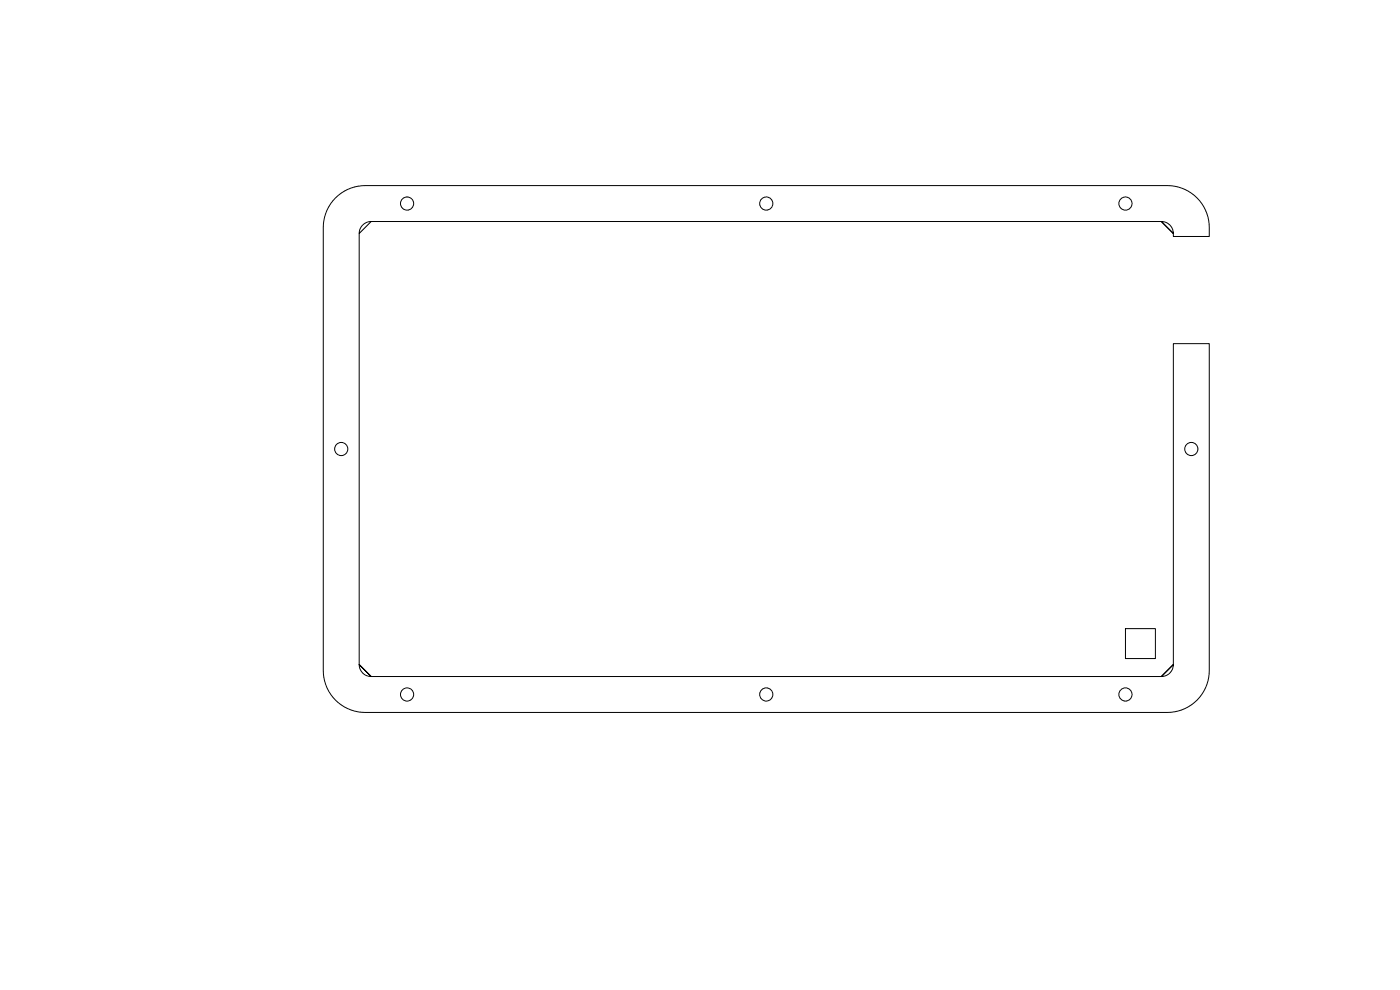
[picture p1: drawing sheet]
<svg xmlns="http://www.w3.org/2000/svg" width="297mm" height="210mm" viewBox="0 0 297 210" stroke-linecap="round" stroke-linejoin="round" font-family="sans-serif">
<g fill="none" stroke="#000" stroke-width=".21">
<path d="M78.7 47h167.7l2.5 2.5a2.54 2.54 0 0 0-2.5-2.5l2.5 2.5v.7h7.6a9.6 9.6 0 0 0-3.1-8.8 8.9 8.9 0 0 0-5.8-2h-170.1a8.9 8.9 0 0 0-8.9 8.9v93.9a8.9 8.9 0 0 0 8.9 8.9h170.1a8.9 8.9 0 0 0 8.9-8.9v-69.3h-7.6v68.1l-2.5 2.5a2.54 2.54 0 0 0 2.5-2.5l-2.5 2.5h-167.7l-2.5-2.5a2.54 2.54 0 0 0 2.5 2.5l-2.5-2.5v-91.5l2.5-2.5a2.54 2.54 0 0 0-2.5 2.5M238.8 133.4h6.3v6.3h-6.3z"/>
<circle cx="86.4" cy="43.2" r="1.4"/>
<circle cx="162.6" cy="43.2" r="1.4"/>
<circle cx="238.8" cy="43.2" r="1.4"/>
<circle cx="72.4" cy="95.2" r="1.4"/>
<circle cx="252.7" cy="95.2" r="1.4"/>
<circle cx="86.4" cy="147.3" r="1.4"/>
<circle cx="162.6" cy="147.3" r="1.4"/>
<circle cx="238.8" cy="147.3" r="1.4"/>
</g>
</svg>
